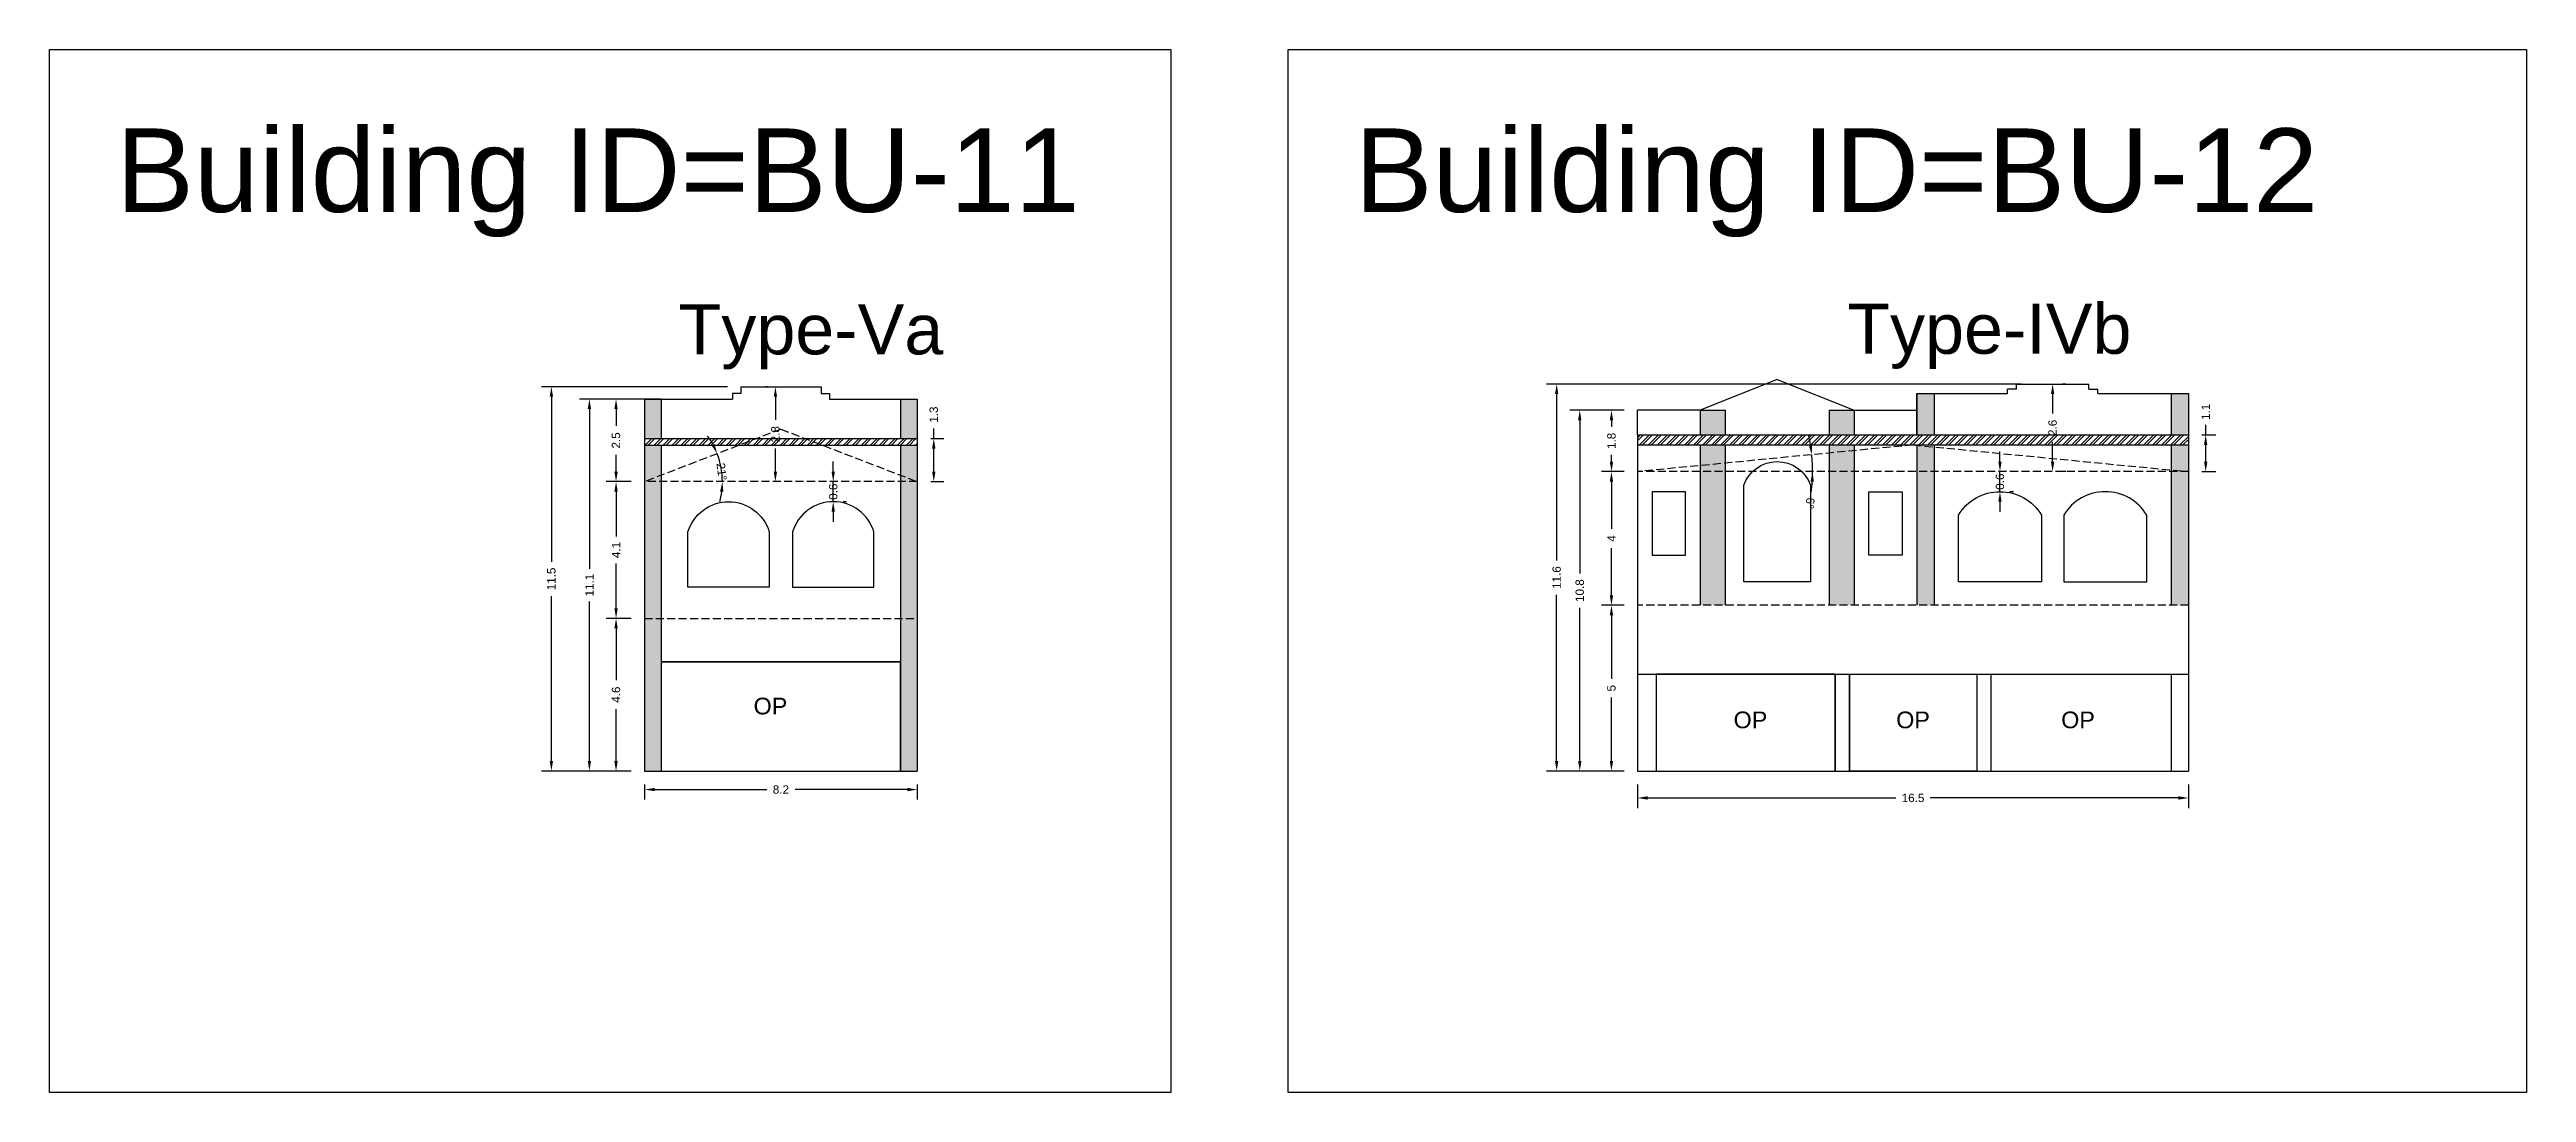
# Model space of a CAD drawing. Header units: metres. Extents: x 3416649 to 3417093, y -6712874 to -6712690.
# Drawn here: x 3416649.4 to 3416723.5, y -6712756.4 to -6712725.1 of the extents above; entities that cross this region are included whole.
import ezdxf

# ---------------------------------------------------------------- set-up
doc = ezdxf.new("R2010")
doc.units = ezdxf.units.M
doc.linetypes.add('ACAD_ISO02W100', pattern=[15, 12, -3])
doc.layers.add('Dotted', color=7, linetype='ACAD_ISO02W100', plot=False)
doc.styles.get("Standard").update_dxf_attribs({"font": 'arial.ttf'})
doc.dimstyles.new('ISO-25', dxfattribs={"dimtxt": 0.25, "dimasz": 0.3, "dimexe": 0.3, "dimexo": 0.4, "dimgap": 0.2, "dimtad": 0, "dimdec": 1, "dimdsep": 46, "dimtxsty": 'Standard', "dimcen": 2.5, "dimadec": 0, "dimazin": 0, "dimtfac": 1, "dimtdec": 1, "dimtmove": 0, "dimatfit": 3, "dimfxl": 1, "dimarcsym": 0})

msp = doc.modelspace()

# ---------------------------------------------------------------- texts
at = {"attachment_point": 1}
for s, width, heights, insert, char_height in [('Building ID=BU-11', 67.86454, [0.517], (3416651.375, -6712727.506), 2.5), ('Building ID=BU-12', 67.86454, [0.517], (3416688.428, -6712727.506), 2.5), ('Type-Va', 9.99112, [0.517], (3416668.204, -6712732.768), 1.5), ('Type-IVb', 9.99112, [0.517], (3416703.167, -6712732.751), 1.5), ('OP', 1.17554, [0], (3416670.448, -6712744.544), 0.5), ('OP', 1.17554, [0], (3416699.766, -6712744.957), 0.5), ('OP', 1.17554, [0], (3416704.63, -6712744.957), 0.5), ('OP', 1.17554, [0], (3416709.566, -6712744.957), 0.5)]:
    msp.add_mtext_dynamic_manual_height_columns(s, width=width, gutter_width=12.5, heights=heights, dxfattribs=dict(at, insert=insert, char_height=char_height))

# ---------------------------------------------------------------- blocks, each defined once
blk = doc.blocks.new('*D87')
at = {"color": 0, "lineweight": -2, "transparency": 16777216}
for p, q in [((3416666.786, -6712742.168), (3416666.033, -6712742.168)), ((3416666.333, -6712742.468), (3416666.333, -6712744.02)), ((3416666.333, -6712746.438), (3416666.333, -6712744.885)), ((3416666.786, -6712746.738), (3416666.033, -6712746.738))]:
    blk.add_line(p, q, dxfattribs=at)
at = {"color": 0, "transparency": 16777216}
for points in [[(3416666.283, -6712742.468), (3416666.383, -6712742.468), (3416666.333, -6712742.168)], [(3416666.283, -6712746.438), (3416666.383, -6712746.438), (3416666.333, -6712746.738)]]:
    blk.add_solid(points, dxfattribs=at)
at = {"layer": 'Defpoints', "color": 0, "transparency": 16777216}
for p in [(3416666.333, -6712742.168), (3416667.186, -6712742.168), (3416667.186, -6712746.738)]:
    blk.add_point(p, dxfattribs=at)
at = {"color": 0, "transparency": 16777216, "insert": (3416666.333, -6712744.453), "char_height": 0.25, "attachment_point": 5, "rotation": 90}
blk.add_mtext('4.6', dxfattribs=at)
blk = doc.blocks.new('*D88')
at = {"color": 0, "lineweight": -2, "transparency": 16777216}
for p, q in [((3416666.786, -6712738.078), (3416666.033, -6712738.078)), ((3416666.333, -6712738.378), (3416666.333, -6712739.714)), ((3416666.333, -6712741.868), (3416666.333, -6712740.531)), ((3416666.786, -6712742.168), (3416666.033, -6712742.168))]:
    blk.add_line(p, q, dxfattribs=at)
at = {"color": 0, "transparency": 16777216}
for points in [[(3416666.283, -6712738.378), (3416666.383, -6712738.378), (3416666.333, -6712738.078)], [(3416666.283, -6712741.868), (3416666.383, -6712741.868), (3416666.333, -6712742.168)]]:
    blk.add_solid(points, dxfattribs=at)
at = {"layer": 'Defpoints', "color": 0, "transparency": 16777216}
for p in [(3416666.333, -6712738.078), (3416667.186, -6712738.078), (3416667.186, -6712742.168)]:
    blk.add_point(p, dxfattribs=at)
at = {"color": 0, "transparency": 16777216, "insert": (3416666.333, -6712740.123), "char_height": 0.25, "attachment_point": 5, "rotation": 90}
blk.add_mtext('4.1', dxfattribs=at)
blk = doc.blocks.new('*D89')
at = {"color": 0, "lineweight": -2, "transparency": 16777216}
for start, end in [(28.43477, 35.82262), (0, 21.04692), (345.2243, 352.61215)]:
    blk.add_arc((3416667.186, -6712738.078), 2.328, start, end, dxfattribs=at)
at = {"color": 0, "transparency": 16777216}
for points in [[(3416669.279, -6712736.948), (3416669.188, -6712736.99), (3416669.359, -6712737.242)], [(3416669.445, -6712738.374), (3416669.545, -6712738.38), (3416669.515, -6712738.078)]]:
    blk.add_solid(points, dxfattribs=at)
at = {"layer": 'Defpoints', "color": 0, "transparency": 16777216}
for p in [(3416671.266, -6712736.508), (3416669.445, -6712737.513), (3416667.186, -6712738.078), (3416667.186, -6712738.078), (3416675.346, -6712738.078)]:
    blk.add_point(p, dxfattribs=at)
at = {"color": 0, "transparency": 16777216, "insert": (3416669.495, -6712737.778), "char_height": 0.25, "attachment_point": 5, "rotation": 277.38785}
blk.add_mtext('21°', dxfattribs=at)
blk = doc.blocks.new('*D90')
at = {"color": 0, "lineweight": -2, "transparency": 16777216}
for p, q in [((3416667.681, -6712735.608), (3416666.033, -6712735.608)), ((3416666.333, -6712735.908), (3416666.333, -6712736.412)), ((3416666.333, -6712737.778), (3416666.333, -6712737.273)), ((3416666.786, -6712738.078), (3416666.033, -6712738.078))]:
    blk.add_line(p, q, dxfattribs=at)
at = {"color": 0, "transparency": 16777216}
for points in [[(3416666.283, -6712735.908), (3416666.383, -6712735.908), (3416666.333, -6712735.608)], [(3416666.283, -6712737.778), (3416666.383, -6712737.778), (3416666.333, -6712738.078)]]:
    blk.add_solid(points, dxfattribs=at)
at = {"layer": 'Defpoints', "color": 0, "transparency": 16777216}
for p in [(3416666.333, -6712735.608), (3416668.081, -6712735.608), (3416667.186, -6712738.078)]:
    blk.add_point(p, dxfattribs=at)
at = {"color": 0, "transparency": 16777216, "insert": (3416666.333, -6712736.843), "char_height": 0.25, "attachment_point": 5, "rotation": 90}
blk.add_mtext('2.5', dxfattribs=at)
blk = doc.blocks.new('*D91')
at = {"color": 0, "lineweight": -2, "transparency": 16777216}
for p, q in [((3416670.866, -6712735.238), (3416670.801, -6712735.238)), ((3416671.101, -6712735.538), (3416671.101, -6712736.228)), ((3416671.101, -6712737.778), (3416671.101, -6712737.088)), ((3416670.866, -6712738.078), (3416670.801, -6712738.078))]:
    blk.add_line(p, q, dxfattribs=at)
at = {"color": 0, "transparency": 16777216}
for points in [[(3416671.051, -6712735.538), (3416671.151, -6712735.538), (3416671.101, -6712735.238)], [(3416671.051, -6712737.778), (3416671.151, -6712737.778), (3416671.101, -6712738.078)]]:
    blk.add_solid(points, dxfattribs=at)
at = {"layer": 'Defpoints', "color": 0, "transparency": 16777216}
for p in [(3416671.266, -6712735.238), (3416671.101, -6712738.078), (3416671.266, -6712738.078)]:
    blk.add_point(p, dxfattribs=at)
at = {"color": 0, "transparency": 16777216, "insert": (3416671.101, -6712736.658), "char_height": 0.25, "attachment_point": 5, "rotation": 90}
blk.add_mtext('2.8', dxfattribs=at)
blk = doc.blocks.new('*D92')
at = {"color": 0, "lineweight": -2, "transparency": 16777216}
for p, q in [((3416667.286, -6712735.608), (3416665.236, -6712735.608)), ((3416665.536, -6712735.908), (3416665.536, -6712740.684)), ((3416665.536, -6712746.438), (3416665.536, -6712741.662)), ((3416666.786, -6712746.738), (3416665.236, -6712746.738))]:
    blk.add_line(p, q, dxfattribs=at)
at = {"color": 0, "transparency": 16777216}
for points in [[(3416665.486, -6712735.908), (3416665.586, -6712735.908), (3416665.536, -6712735.608)], [(3416665.486, -6712746.438), (3416665.586, -6712746.438), (3416665.536, -6712746.738)]]:
    blk.add_solid(points, dxfattribs=at)
at = {"layer": 'Defpoints', "color": 0, "transparency": 16777216}
for p in [(3416665.536, -6712735.608), (3416667.686, -6712735.608), (3416667.186, -6712746.738)]:
    blk.add_point(p, dxfattribs=at)
at = {"color": 0, "transparency": 16777216, "insert": (3416665.536, -6712741.173), "char_height": 0.25, "attachment_point": 5, "rotation": 90}
blk.add_mtext('11.1', dxfattribs=at)
blk = doc.blocks.new('*D93')
at = {"color": 0, "lineweight": -2, "transparency": 16777216}
for p, q in [((3416669.666, -6712735.238), (3416664.099, -6712735.238)), ((3416664.399, -6712735.538), (3416664.399, -6712740.474)), ((3416664.399, -6712746.438), (3416664.399, -6712741.502)), ((3416666.786, -6712746.738), (3416664.099, -6712746.738))]:
    blk.add_line(p, q, dxfattribs=at)
at = {"color": 0, "transparency": 16777216}
for points in [[(3416664.349, -6712735.538), (3416664.449, -6712735.538), (3416664.399, -6712735.238)], [(3416664.349, -6712746.438), (3416664.449, -6712746.438), (3416664.399, -6712746.738)]]:
    blk.add_solid(points, dxfattribs=at)
at = {"layer": 'Defpoints', "color": 0, "transparency": 16777216}
for p in [(3416664.399, -6712735.238), (3416670.066, -6712735.238), (3416667.186, -6712746.738)]:
    blk.add_point(p, dxfattribs=at)
at = {"color": 0, "transparency": 16777216, "insert": (3416664.399, -6712740.988), "char_height": 0.25, "attachment_point": 5, "rotation": 90}
blk.add_mtext('11.5', dxfattribs=at)
blk = doc.blocks.new('*D94')
at = {"color": 0, "lineweight": -2, "transparency": 16777216}
for p, q in [((3416667.186, -6712747.138), (3416667.186, -6712747.592)), ((3416667.486, -6712747.292), (3416670.84, -6712747.292)), ((3416675.046, -6712747.292), (3416671.693, -6712747.292)), ((3416675.346, -6712747.138), (3416675.346, -6712747.592))]:
    blk.add_line(p, q, dxfattribs=at)
at = {"color": 0, "transparency": 16777216}
for points in [[(3416667.486, -6712747.242), (3416667.486, -6712747.342), (3416667.186, -6712747.292)], [(3416675.046, -6712747.242), (3416675.046, -6712747.342), (3416675.346, -6712747.292)]]:
    blk.add_solid(points, dxfattribs=at)
at = {"layer": 'Defpoints', "color": 0, "transparency": 16777216}
for p in [(3416667.186, -6712746.738), (3416675.346, -6712746.738), (3416675.346, -6712747.292)]:
    blk.add_point(p, dxfattribs=at)
at = {"color": 0, "transparency": 16777216, "insert": (3416671.266, -6712747.292), "char_height": 0.25, "attachment_point": 5}
blk.add_mtext('8.2', dxfattribs=at)
blk = doc.blocks.new('*D95')
at = {"color": 0, "lineweight": -2, "transparency": 16777216}
for p, q in [((3416675.746, -6712736.788), (3416676.138, -6712736.788)), ((3416675.838, -6712736.788), (3416675.838, -6712736.488)), ((3416675.838, -6712737.778), (3416675.838, -6712737.088)), ((3416675.746, -6712738.078), (3416676.138, -6712738.078))]:
    blk.add_line(p, q, dxfattribs=at)
at = {"color": 0, "transparency": 16777216}
for points in [[(3416675.788, -6712737.088), (3416675.888, -6712737.088), (3416675.838, -6712736.788)], [(3416675.788, -6712737.778), (3416675.888, -6712737.778), (3416675.838, -6712738.078)]]:
    blk.add_solid(points, dxfattribs=at)
at = {"layer": 'Defpoints', "color": 0, "transparency": 16777216}
for p in [(3416675.346, -6712736.788), (3416675.838, -6712736.788), (3416675.346, -6712738.078)]:
    blk.add_point(p, dxfattribs=at)
at = {"color": 0, "transparency": 16777216, "insert": (3416675.838, -6712736.072), "char_height": 0.25, "attachment_point": 5, "rotation": 90}
blk.add_mtext('1.3', dxfattribs=at)
blk = doc.blocks.new('*D96')
at = {"color": 0, "lineweight": -2, "transparency": 16777216}
for p, q in [((3416672.831, -6712737.778), (3416672.831, -6712737.478)), ((3416672.831, -6712738.678), (3416672.831, -6712738.078)), ((3416673.231, -6712738.078), (3416673.131, -6712738.078)), ((3416672.831, -6712738.978), (3416672.831, -6712739.278)), ((3416673.231, -6712738.678), (3416673.131, -6712738.678))]:
    blk.add_line(p, q, dxfattribs=at)
at = {"color": 0, "transparency": 16777216}
for points in [[(3416672.781, -6712737.778), (3416672.881, -6712737.778), (3416672.831, -6712738.078)], [(3416672.781, -6712738.978), (3416672.881, -6712738.978), (3416672.831, -6712738.678)]]:
    blk.add_solid(points, dxfattribs=at)
at = {"layer": 'Defpoints', "color": 0, "transparency": 16777216}
for p in [(3416672.831, -6712738.078), (3416672.831, -6712738.078), (3416672.831, -6712738.678)]:
    blk.add_point(p, dxfattribs=at)
at = {"color": 0, "transparency": 16777216, "insert": (3416672.831, -6712738.378), "char_height": 0.25, "attachment_point": 5, "rotation": 90}
blk.add_mtext('0.6', dxfattribs=at)
blk = doc.blocks.new('*D97')
at = {"color": 0, "lineweight": -2, "transparency": 16777216}
for start, end in [(8.83074, 12.11616), (353.42645, 0), (0, 5.54532), (353.42915, 356.71458)]:
    blk.add_arc((3416696.895, -6712737.778), 5.233, start, end, dxfattribs=at)
at = {"color": 0, "transparency": 16777216}
for points in [[(3416702.115, -6712736.968), (3416702.015, -6712736.981), (3416702.103, -6712737.272)], [(3416702.068, -6712738.076), (3416702.168, -6712738.079), (3416702.127, -6712737.778)]]:
    blk.add_solid(points, dxfattribs=at)
at = {"layer": 'Defpoints', "color": 0, "transparency": 16777216}
for p in [(3416705.135, -6712736.978), (3416696.895, -6712737.778), (3416696.895, -6712737.778), (3416702.116, -6712737.44), (3416713.375, -6712737.778)]:
    blk.add_point(p, dxfattribs=at)
at = {"color": 0, "transparency": 16777216, "insert": (3416702.053, -6712738.723), "char_height": 0.25, "attachment_point": 5, "rotation": 263.42645}
blk.add_mtext('6°', dxfattribs=at)
blk = doc.blocks.new('*D98')
at = {"color": 0, "lineweight": -2, "transparency": 16777216}
for p, q in [((3416696.495, -6712737.778), (3416695.812, -6712737.778)), ((3416696.112, -6712738.078), (3416696.112, -6712739.491)), ((3416696.112, -6712741.478), (3416696.112, -6712740.064)), ((3416696.495, -6712741.778), (3416695.812, -6712741.778))]:
    blk.add_line(p, q, dxfattribs=at)
at = {"color": 0, "transparency": 16777216}
for points in [[(3416696.062, -6712738.078), (3416696.162, -6712738.078), (3416696.112, -6712737.778)], [(3416696.062, -6712741.478), (3416696.162, -6712741.478), (3416696.112, -6712741.778)]]:
    blk.add_solid(points, dxfattribs=at)
at = {"layer": 'Defpoints', "color": 0, "transparency": 16777216}
for p in [(3416696.112, -6712737.778), (3416696.895, -6712737.778), (3416696.895, -6712741.778)]:
    blk.add_point(p, dxfattribs=at)
at = {"color": 0, "transparency": 16777216, "insert": (3416696.112, -6712739.778), "char_height": 0.25, "attachment_point": 5, "rotation": 90}
blk.add_mtext('4', dxfattribs=at)
blk = doc.blocks.new('*D99')
at = {"color": 0, "lineweight": -2, "transparency": 16777216}
for p, q in [((3416696.495, -6712741.778), (3416695.812, -6712741.778)), ((3416696.112, -6712742.078), (3416696.112, -6712743.975)), ((3416696.112, -6712746.438), (3416696.112, -6712744.541)), ((3416696.495, -6712746.738), (3416695.812, -6712746.738))]:
    blk.add_line(p, q, dxfattribs=at)
at = {"color": 0, "transparency": 16777216}
for points in [[(3416696.062, -6712742.078), (3416696.162, -6712742.078), (3416696.112, -6712741.778)], [(3416696.062, -6712746.438), (3416696.162, -6712746.438), (3416696.112, -6712746.738)]]:
    blk.add_solid(points, dxfattribs=at)
at = {"layer": 'Defpoints', "color": 0, "transparency": 16777216}
for p in [(3416696.112, -6712741.778), (3416696.895, -6712741.778), (3416696.895, -6712746.738)]:
    blk.add_point(p, dxfattribs=at)
at = {"color": 0, "transparency": 16777216, "insert": (3416696.112, -6712744.258), "char_height": 0.25, "attachment_point": 5, "rotation": 90}
blk.add_mtext('5', dxfattribs=at)
blk = doc.blocks.new('*D100')
at = {"color": 0, "lineweight": -2, "transparency": 16777216}
for p, q in [((3416707.735, -6712737.478), (3416707.735, -6712737.178)), ((3416707.735, -6712738.378), (3416707.735, -6712737.778)), ((3416708.135, -6712737.778), (3416708.035, -6712737.778)), ((3416708.135, -6712738.378), (3416708.035, -6712738.378)), ((3416707.735, -6712738.678), (3416707.735, -6712738.978))]:
    blk.add_line(p, q, dxfattribs=at)
at = {"color": 0, "transparency": 16777216}
for points in [[(3416707.685, -6712737.478), (3416707.785, -6712737.478), (3416707.735, -6712737.778)], [(3416707.685, -6712738.678), (3416707.785, -6712738.678), (3416707.735, -6712738.378)]]:
    blk.add_solid(points, dxfattribs=at)
at = {"layer": 'Defpoints', "color": 0, "transparency": 16777216}
for p in [(3416707.735, -6712737.778), (3416707.735, -6712737.778), (3416707.735, -6712738.378)]:
    blk.add_point(p, dxfattribs=at)
at = {"color": 0, "transparency": 16777216, "insert": (3416707.735, -6712738.078), "char_height": 0.25, "attachment_point": 5, "rotation": 90}
blk.add_mtext('0.6', dxfattribs=at)
blk = doc.blocks.new('*D101')
at = {"color": 0, "lineweight": -2, "transparency": 16777216}
for p, q in [((3416713.775, -6712736.678), (3416714.19, -6712736.678)), ((3416713.89, -6712736.678), (3416713.89, -6712736.378)), ((3416713.89, -6712737.478), (3416713.89, -6712736.978)), ((3416713.775, -6712737.778), (3416714.19, -6712737.778))]:
    blk.add_line(p, q, dxfattribs=at)
at = {"color": 0, "transparency": 16777216}
for points in [[(3416713.84, -6712736.978), (3416713.94, -6712736.978), (3416713.89, -6712736.678)], [(3416713.84, -6712737.478), (3416713.94, -6712737.478), (3416713.89, -6712737.778)]]:
    blk.add_solid(points, dxfattribs=at)
at = {"layer": 'Defpoints', "color": 0, "transparency": 16777216}
for p in [(3416713.375, -6712736.678), (3416713.89, -6712736.678), (3416713.375, -6712737.778)]:
    blk.add_point(p, dxfattribs=at)
at = {"color": 0, "transparency": 16777216, "insert": (3416713.89, -6712735.986), "char_height": 0.25, "attachment_point": 5, "rotation": 90}
blk.add_mtext('1.1', dxfattribs=at)
blk = doc.blocks.new('*D102')
at = {"color": 0, "lineweight": -2, "transparency": 16777216}
for p, q in [((3416696.895, -6712747.138), (3416696.895, -6712747.844)), ((3416713.375, -6712747.138), (3416713.375, -6712747.844)), ((3416697.195, -6712747.544), (3416704.621, -6712747.544)), ((3416713.075, -6712747.544), (3416705.648, -6712747.544))]:
    blk.add_line(p, q, dxfattribs=at)
at = {"color": 0, "transparency": 16777216}
for points in [[(3416697.195, -6712747.494), (3416697.195, -6712747.594), (3416696.895, -6712747.544)], [(3416713.075, -6712747.494), (3416713.075, -6712747.594), (3416713.375, -6712747.544)]]:
    blk.add_solid(points, dxfattribs=at)
at = {"layer": 'Defpoints', "color": 0, "transparency": 16777216}
for p in [(3416696.895, -6712746.738), (3416713.375, -6712746.738), (3416713.375, -6712747.544)]:
    blk.add_point(p, dxfattribs=at)
at = {"color": 0, "transparency": 16777216, "insert": (3416705.135, -6712747.544), "char_height": 0.25, "attachment_point": 5}
blk.add_mtext('16.5', dxfattribs=at)
blk = doc.blocks.new('*D103')
at = {"color": 0, "lineweight": -2, "transparency": 16777216}
for p, q in [((3416696.495, -6712735.938), (3416695.813, -6712735.938)), ((3416696.113, -6712736.238), (3416696.113, -6712736.442)), ((3416696.495, -6712737.778), (3416695.813, -6712737.778)), ((3416696.113, -6712737.478), (3416696.113, -6712737.274))]:
    blk.add_line(p, q, dxfattribs=at)
at = {"color": 0, "transparency": 16777216}
for points in [[(3416696.063, -6712736.238), (3416696.163, -6712736.238), (3416696.113, -6712735.938)], [(3416696.063, -6712737.478), (3416696.163, -6712737.478), (3416696.113, -6712737.778)]]:
    blk.add_solid(points, dxfattribs=at)
at = {"layer": 'Defpoints', "color": 0, "transparency": 16777216}
for p in [(3416696.113, -6712735.938), (3416696.895, -6712735.938), (3416696.895, -6712737.778)]:
    blk.add_point(p, dxfattribs=at)
at = {"color": 0, "transparency": 16777216, "insert": (3416696.113, -6712736.858), "char_height": 0.25, "attachment_point": 5, "rotation": 90}
blk.add_mtext('1.8', dxfattribs=at)
blk = doc.blocks.new('*D104')
at = {"color": 0, "lineweight": -2, "transparency": 16777216}
for p, q in [((3416709.31, -6712735.458), (3416709.31, -6712736.038)), ((3416709.71, -6712735.158), (3416709.61, -6712735.158)), ((3416709.31, -6712737.478), (3416709.31, -6712736.897)), ((3416709.71, -6712737.778), (3416709.61, -6712737.778))]:
    blk.add_line(p, q, dxfattribs=at)
at = {"color": 0, "transparency": 16777216}
for points in [[(3416709.26, -6712735.458), (3416709.36, -6712735.458), (3416709.31, -6712735.158)], [(3416709.26, -6712737.478), (3416709.36, -6712737.478), (3416709.31, -6712737.778)]]:
    blk.add_solid(points, dxfattribs=at)
at = {"layer": 'Defpoints', "color": 0, "transparency": 16777216}
for p in [(3416709.31, -6712735.158), (3416709.31, -6712737.778), (3416709.31, -6712737.778)]:
    blk.add_point(p, dxfattribs=at)
at = {"color": 0, "transparency": 16777216, "insert": (3416709.31, -6712736.468), "char_height": 0.25, "attachment_point": 5, "rotation": 90}
blk.add_mtext('2.6', dxfattribs=at)
blk = doc.blocks.new('*D105')
at = {"color": 0, "lineweight": -2, "transparency": 16777216}
for p, q in [((3416696.495, -6712735.938), (3416694.864, -6712735.938)), ((3416695.164, -6712736.238), (3416695.164, -6712740.825)), ((3416695.164, -6712746.438), (3416695.164, -6712741.851)), ((3416696.495, -6712746.738), (3416694.864, -6712746.738))]:
    blk.add_line(p, q, dxfattribs=at)
at = {"color": 0, "transparency": 16777216}
for points in [[(3416695.114, -6712736.238), (3416695.214, -6712736.238), (3416695.164, -6712735.938)], [(3416695.114, -6712746.438), (3416695.214, -6712746.438), (3416695.164, -6712746.738)]]:
    blk.add_solid(points, dxfattribs=at)
at = {"layer": 'Defpoints', "color": 0, "transparency": 16777216}
for p in [(3416695.164, -6712735.938), (3416696.895, -6712735.938), (3416696.895, -6712746.738)]:
    blk.add_point(p, dxfattribs=at)
at = {"color": 0, "transparency": 16777216, "insert": (3416695.164, -6712741.338), "char_height": 0.25, "attachment_point": 5, "rotation": 90}
blk.add_mtext('10.8', dxfattribs=at)
blk = doc.blocks.new('*D106')
at = {"color": 0, "lineweight": -2, "transparency": 16777216}
for p, q in [((3416708.384, -6712735.158), (3416694.173, -6712735.158)), ((3416694.473, -6712735.458), (3416694.473, -6712740.435)), ((3416694.473, -6712746.438), (3416694.473, -6712741.461)), ((3416696.495, -6712746.738), (3416694.173, -6712746.738))]:
    blk.add_line(p, q, dxfattribs=at)
at = {"color": 0, "transparency": 16777216}
for points in [[(3416694.423, -6712735.458), (3416694.523, -6712735.458), (3416694.473, -6712735.158)], [(3416694.423, -6712746.438), (3416694.523, -6712746.438), (3416694.473, -6712746.738)]]:
    blk.add_solid(points, dxfattribs=at)
at = {"layer": 'Defpoints', "color": 0, "transparency": 16777216}
for p in [(3416694.473, -6712735.158), (3416708.784, -6712735.158), (3416696.895, -6712746.738)]:
    blk.add_point(p, dxfattribs=at)
at = {"color": 0, "transparency": 16777216, "insert": (3416694.473, -6712740.948), "char_height": 0.25, "attachment_point": 5, "rotation": 90}
blk.add_mtext('11.6', dxfattribs=at)

# ---------------------------------------------------------------- dimensions: what is measured, and where the dimension line sits
for base, p1, p2, picture, middle in [((3416664.399, -6712735.238), (3416667.186, -6712746.738), (3416670.066, -6712735.238), '*D93', (3416664.399, -6712740.988)), ((3416671.101, -6712738.078), (3416671.266, -6712735.238), (3416671.266, -6712738.078), '*D91', (3416671.101, -6712736.658)), ((3416694.473, -6712735.158), (3416696.895, -6712746.738), (3416708.784, -6712735.158), '*D106', (3416694.473, -6712740.948)), ((3416709.31, -6712737.778), (3416709.31, -6712735.158), (3416709.31, -6712737.778), '*D104', (3416709.31, -6712736.468)), ((3416665.536, -6712735.608), (3416667.186, -6712746.738), (3416667.686, -6712735.608), '*D92', (3416665.536, -6712741.173)), ((3416666.333, -6712735.608), (3416667.186, -6712738.078), (3416668.081, -6712735.608), '*D90', (3416666.333, -6712736.843)), ((3416675.838, -6712736.788), (3416675.346, -6712738.078), (3416675.346, -6712736.788), '*D95', (3416675.838, -6712736.072)), ((3416695.164, -6712735.938), (3416696.895, -6712746.738), (3416696.895, -6712735.938), '*D105', (3416695.164, -6712741.338)), ((3416696.113, -6712735.938), (3416696.895, -6712737.778), (3416696.895, -6712735.938), '*D103', (3416696.113, -6712736.858)), ((3416713.89, -6712736.678), (3416713.375, -6712737.778), (3416713.375, -6712736.678), '*D101', (3416713.89, -6712735.986)), ((3416696.112, -6712737.778), (3416696.895, -6712741.778), (3416696.895, -6712737.778), '*D98', (3416696.112, -6712739.778)), ((3416666.333, -6712738.078), (3416667.186, -6712742.168), (3416667.186, -6712738.078), '*D88', (3416666.333, -6712740.123)), ((3416666.333, -6712742.168), (3416667.186, -6712746.738), (3416667.186, -6712742.168), '*D87', (3416666.333, -6712744.453)), ((3416696.112, -6712741.778), (3416696.895, -6712746.738), (3416696.895, -6712741.778), '*D99', (3416696.112, -6712744.258))]:
    dim = msp.add_linear_dim(base=base, p1=p1, p2=p2, angle=90, dimstyle='ISO-25')
    dim.commit()
    dim.dimension.update_dxf_attribs({"geometry": picture, "text_midpoint": middle})
dim = msp.add_angular_dim_2l(base=(3416669.445, -6712737.513), line1=((3416675.346, -6712738.078), (3416667.186, -6712738.078)), line2=((3416671.266, -6712736.508), (3416667.186, -6712738.078)), dimstyle='ISO-25')
dim.commit()
dim.dimension.update_dxf_attribs({"geometry": '*D89', "text_midpoint": (3416669.495, -6712737.778), "dimtype": 162})
dim = msp.add_angular_dim_2l(base=(3416702.116, -6712737.44), line1=((3416713.375, -6712737.778), (3416696.895, -6712737.778)), line2=((3416705.135, -6712736.978), (3416696.895, -6712737.778)), dimstyle='ISO-25')
dim.commit()
dim.dimension.update_dxf_attribs({"geometry": '*D97', "text_midpoint": (3416702.053, -6712738.723)})
for base, p1, p2, picture, middle in [((3416672.831, -6712738.078), (3416672.831, -6712738.678), (3416672.831, -6712738.078), '*D96', (3416672.831, -6712738.378)), ((3416707.735, -6712737.778), (3416707.735, -6712738.378), (3416707.735, -6712737.778), '*D100', (3416707.735, -6712738.078))]:
    dim = msp.add_linear_dim(base=base, p1=p1, p2=p2, angle=90, dimstyle='ISO-25')
    dim.commit()
    dim.dimension.update_dxf_attribs({"geometry": picture, "text_midpoint": middle, "dimtype": 160})
for base, p1, p2, picture, middle in [((3416675.346, -6712747.292), (3416667.186, -6712746.738), (3416675.346, -6712746.738), '*D94', (3416671.266, -6712747.292)), ((3416713.375, -6712747.544), (3416696.895, -6712746.738), (3416713.375, -6712746.738), '*D102', (3416705.135, -6712747.544))]:
    dim = msp.add_linear_dim(base=base, p1=p1, p2=p2, dimstyle='ISO-25')
    dim.commit()
    dim.dimension.update_dxf_attribs({"geometry": picture, "text_midpoint": middle})

# ---------------------------------------------------------------- hatches: boundary and pattern name
h = msp.add_hatch(color=256)
h.dxf.hatch_style = 1
h.paths.add_polyline_path([(3416699.515, -6712737.778), (3416698.765, -6712737.778), (3416698.765, -6712741.778), (3416699.515, -6712741.778)])
h.paths.add_polyline_path([(3416699.515, -6712737.523), (3416698.765, -6712737.596), (3416698.765, -6712737.778), (3416699.515, -6712737.778)])
h.paths.add_polyline_path([(3416699.515, -6712736.978), (3416698.765, -6712736.978), (3416698.765, -6712737.596), (3416699.515, -6712737.523)])
h.paths.add_polyline_path([(3416699.515, -6712735.938), (3416698.765, -6712735.938), (3416698.765, -6712736.678), (3416699.515, -6712736.678)])
h.paths.add_polyline_path([(3416703.375, -6712735.938), (3416702.625, -6712735.938), (3416702.625, -6712736.678), (3416703.375, -6712736.678)])
h.paths.add_polyline_path([(3416703.375, -6712736.978), (3416702.625, -6712736.978), (3416702.625, -6712737.221), (3416703.375, -6712737.149)])
h.paths.add_polyline_path([(3416703.375, -6712737.149), (3416702.625, -6712737.221), (3416702.625, -6712737.778), (3416703.375, -6712737.778)])
h.paths.add_polyline_path([(3416703.375, -6712737.778), (3416702.625, -6712737.778), (3416702.625, -6712741.778), (3416703.375, -6712741.778)])
h.paths.add_polyline_path([(3416705.765, -6712737.778), (3416705.245, -6712737.778), (3416705.245, -6712741.778), (3416705.765, -6712741.778)])
h.paths.add_polyline_path([(3416705.765, -6712737.039), (3416705.245, -6712736.988), (3416705.245, -6712737.778), (3416705.765, -6712737.778)])
h.paths.add_polyline_path([(3416705.765, -6712735.438), (3416705.245, -6712735.438), (3416705.245, -6712736.678), (3416705.765, -6712736.678)])
h.paths.add_polyline_path([(3416713.375, -6712735.438), (3416712.855, -6712735.438), (3416712.855, -6712736.678), (3416713.375, -6712736.678)])
h.paths.add_polyline_path([(3416713.375, -6712736.978), (3416712.855, -6712736.978), (3416712.855, -6712737.727), (3416713.375, -6712737.778)])
h.paths.add_polyline_path([(3416713.375, -6712737.778), (3416712.855, -6712737.778), (3416712.855, -6712741.778), (3416713.375, -6712741.778)])
h = msp.add_hatch(color=256)
h.dxf.hatch_style = 1
h.paths.add_polyline_path([(3416667.186, -6712742.168), (3416667.686, -6712742.168), (3416667.686, -6712746.738), (3416667.186, -6712746.738)])
h.paths.add_polyline_path([(3416667.186, -6712738.078), (3416667.686, -6712738.078), (3416667.686, -6712742.168), (3416667.186, -6712742.168)])
h.paths.add_polyline_path([(3416667.186, -6712736.988), (3416667.686, -6712736.988), (3416667.686, -6712737.885), (3416667.186, -6712738.078)])
h.paths.add_polyline_path([(3416667.686, -6712737.885), (3416667.686, -6712738.078), (3416667.186, -6712738.078)], flags=17)
h.paths.add_polyline_path([(3416667.186, -6712735.608), (3416667.686, -6712735.608), (3416667.686, -6712736.788), (3416667.186, -6712736.788)])
h = msp.add_hatch(color=256)
h.dxf.hatch_style = 1
h.paths.add_polyline_path([(3416675.346, -6712742.168), (3416674.846, -6712742.168), (3416674.846, -6712746.738), (3416675.346, -6712746.738)])
h.paths.add_polyline_path([(3416675.346, -6712738.078), (3416674.846, -6712738.078), (3416674.846, -6712742.168), (3416675.346, -6712742.168)])
h.paths.add_polyline_path([(3416675.346, -6712736.988), (3416674.846, -6712736.988), (3416674.846, -6712737.885), (3416675.346, -6712738.078)])
h.paths.add_polyline_path([(3416674.846, -6712737.885), (3416674.846, -6712738.078), (3416675.346, -6712738.078)], flags=17)
h.paths.add_polyline_path([(3416675.346, -6712735.608), (3416674.846, -6712735.608), (3416674.846, -6712736.788), (3416675.346, -6712736.788)])
h = msp.add_hatch()
h.set_pattern_fill('ANSI32', color=256, scale=0.02)
h.set_pattern_definition([(45, (0.46337, 0), (-0.134703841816, 0.134703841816), []), (45, (0.55318, 0), (-0.134703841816, 0.134703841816), [])])
h.paths.add_polyline_path([(3416667.186, -6712736.788), (3416667.186, -6712736.988), (3416675.346, -6712736.988), (3416675.346, -6712736.788)])
h = msp.add_hatch()
h.set_pattern_fill('ANSI32', color=256, scale=0.02)
h.set_pattern_definition([(45, (-10.47718, 0), (-0.134703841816, 0.134703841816), []), (45, (-10.38738, 0), (-0.134703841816, 0.134703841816), [])])
h.paths.add_polyline_path([(3416696.895, -6712736.678), (3416696.895, -6712736.978), (3416713.375, -6712736.978), (3416713.375, -6712736.678)])

# ---------------------------------------------------------------- linework, layer by layer
for points in [[(3416649.386, -6712725.146), (3416682.927, -6712725.146), (3416682.927, -6712756.357), (3416649.386, -6712756.357)], [(3416686.439, -6712725.146), (3416723.486, -6712725.146), (3416723.486, -6712756.357), (3416686.439, -6712756.357)], [(3416698.33, -6712738.378), (3416697.33, -6712738.378), (3416697.33, -6712740.278), (3416698.33, -6712740.278)], [(3416703.81, -6712738.378), (3416704.81, -6712738.378), (3416704.81, -6712740.278), (3416703.81, -6712740.278)], [(3416674.846, -6712743.468), (3416667.686, -6712743.468), (3416667.686, -6712746.738), (3416674.846, -6712746.738)], [(3416702.809, -6712743.838), (3416697.445, -6712743.838), (3416697.445, -6712746.738), (3416702.809, -6712746.738)], [(3416703.229, -6712743.838), (3416707.04, -6712743.838), (3416707.04, -6712746.738), (3416703.229, -6712746.738)]]:
    msp.add_lwpolyline(points, close=True)
for points in [[(3416670.066, -6712735.438), (3416669.816, -6712735.438)], [(3416669.816, -6712735.438), (3416669.816, -6712735.608)], [(3416670.066, -6712735.238), (3416672.466, -6712735.238)], [(3416670.066, -6712735.238), (3416670.066, -6712735.338)], [(3416670.066, -6712735.338), (3416670.066, -6712735.438)], [(3416672.466, -6712735.238), (3416672.466, -6712735.338)], [(3416672.466, -6712735.338), (3416672.466, -6712735.438)], [(3416672.466, -6712735.438), (3416672.716, -6712735.438)], [(3416672.716, -6712735.438), (3416672.716, -6712735.608)], [(3416701.07, -6712735.018), (3416698.765, -6712735.938)], [(3416701.07, -6712735.018), (3416703.375, -6712735.938)], [(3416705.245, -6712735.438), (3416705.245, -6712736.678)], [(3416705.245, -6712736.678), (3416705.245, -6712735.438)], [(3416705.245, -6712735.438), (3416707.96, -6712735.438)], [(3416705.765, -6712735.438), (3416705.765, -6712736.678)], [(3416708.23, -6712735.313), (3416707.96, -6712735.313)], [(3416707.96, -6712735.438), (3416707.96, -6712735.313)], [(3416708.23, -6712735.158), (3416710.39, -6712735.158)], [(3416708.23, -6712735.313), (3416708.23, -6712735.158)], [(3416710.39, -6712735.313), (3416710.39, -6712735.158)], [(3416710.39, -6712735.313), (3416710.66, -6712735.313)], [(3416710.66, -6712735.438), (3416710.66, -6712735.313)], [(3416710.66, -6712735.438), (3416713.375, -6712735.438)], [(3416712.855, -6712735.438), (3416712.855, -6712736.678)], [(3416713.375, -6712735.438), (3416713.375, -6712746.738)], [(3416667.186, -6712735.608), (3416669.816, -6712735.608)], [(3416667.186, -6712735.608), (3416667.186, -6712746.738)], [(3416667.686, -6712735.608), (3416667.686, -6712736.788)], [(3416672.716, -6712735.608), (3416675.346, -6712735.608)], [(3416674.846, -6712735.608), (3416674.846, -6712736.788)], [(3416675.346, -6712735.608), (3416675.346, -6712746.738)], [(3416698.765, -6712735.938), (3416696.895, -6712735.938)], [(3416696.895, -6712736.678), (3416696.895, -6712735.938)], [(3416698.765, -6712735.938), (3416699.515, -6712735.938)], [(3416698.765, -6712735.938), (3416698.765, -6712736.678)], [(3416699.515, -6712735.938), (3416699.515, -6712736.678)], [(3416702.625, -6712735.938), (3416702.625, -6712736.678)], [(3416702.625, -6712735.938), (3416705.245, -6712735.938)], [(3416703.375, -6712735.938), (3416703.375, -6712736.678)], [(3416667.186, -6712736.788), (3416675.346, -6712736.788)], [(3416667.186, -6712736.988), (3416675.346, -6712736.988)], [(3416667.686, -6712736.988), (3416667.686, -6712746.738)], [(3416674.846, -6712736.988), (3416674.846, -6712746.738)], [(3416696.895, -6712736.678), (3416713.375, -6712736.678)], [(3416696.895, -6712736.678), (3416696.895, -6712746.738)], [(3416696.895, -6712736.978), (3416713.375, -6712736.978)], [(3416698.765, -6712736.978), (3416698.765, -6712741.778)], [(3416699.515, -6712736.978), (3416699.515, -6712741.778)], [(3416702.625, -6712736.978), (3416702.625, -6712741.778)], [(3416703.375, -6712736.978), (3416703.375, -6712741.778)], [(3416705.245, -6712736.978), (3416705.245, -6712741.778)], [(3416705.765, -6712736.978), (3416705.765, -6712741.778)], [(3416712.855, -6712736.978), (3416712.855, -6712741.778)], [(3416667.686, -6712743.468), (3416674.846, -6712743.468)], [(3416696.895, -6712743.838), (3416713.375, -6712743.838)], [(3416697.445, -6712743.838), (3416697.445, -6712746.738)], [(3416702.809, -6712743.838), (3416702.809, -6712746.738)], [(3416703.229, -6712743.838), (3416703.229, -6712746.738)], [(3416707.04, -6712743.838), (3416707.04, -6712746.738)], [(3416707.46, -6712743.838), (3416707.46, -6712746.738)], [(3416712.855, -6712743.838), (3416712.855, -6712746.738)], [(3416667.186, -6712746.738), (3416675.346, -6712746.738)], [(3416696.895, -6712746.738), (3416713.375, -6712746.738)]]:
    msp.add_lwpolyline(points)
for points in [[(3416700.07, -6712741.078), (3416700.07, -6712738.178, -0.7), (3416702.07, -6712738.178), (3416702.07, -6712741.078)], [(3416706.495, -6712741.078), (3416706.495, -6712739.078, -0.564516), (3416708.975, -6712739.078), (3416708.975, -6712741.078)], [(3416712.125, -6712741.078), (3416712.125, -6712739.078, 0.564516), (3416709.645, -6712739.078), (3416709.645, -6712741.078)], [(3416668.486, -6712741.238), (3416668.486, -6712739.578, -0.740741), (3416670.916, -6712739.578), (3416670.916, -6712741.238)], [(3416674.046, -6712741.238), (3416674.046, -6712739.578, 0.740741), (3416671.616, -6712739.578), (3416671.616, -6712741.238)]]:
    msp.add_lwpolyline(points, format="xyb", close=True)
at = {"layer": 'Dotted', "ltscale": 0.02}
for p, q in [((3416713.375, -6712737.778), (3416696.895, -6712737.778)), ((3416675.346, -6712738.078), (3416667.186, -6712738.078))]:
    msp.add_line(p, q, dxfattribs=at)
for points in [[(3416671.266, -6712736.508), (3416667.186, -6712738.078)], [(3416671.266, -6712736.508), (3416675.346, -6712738.078)], [(3416705.135, -6712736.978), (3416696.895, -6712737.778)], [(3416705.135, -6712736.978), (3416713.375, -6712737.778)], [(3416667.186, -6712742.168), (3416675.346, -6712742.168)], [(3416713.375, -6712741.778), (3416696.895, -6712741.778)]]:
    msp.add_lwpolyline(points, dxfattribs=at)

msp.set_redraw_order([(e.dxf.handle, doc.entitydb.next_handle()) for e in msp.query("TEXT MTEXT ATTDEF DIMENSION ARC_DIMENSION")])  # texts and dimensions are drawn at this point

doc.saveas('drawing.dxf')
